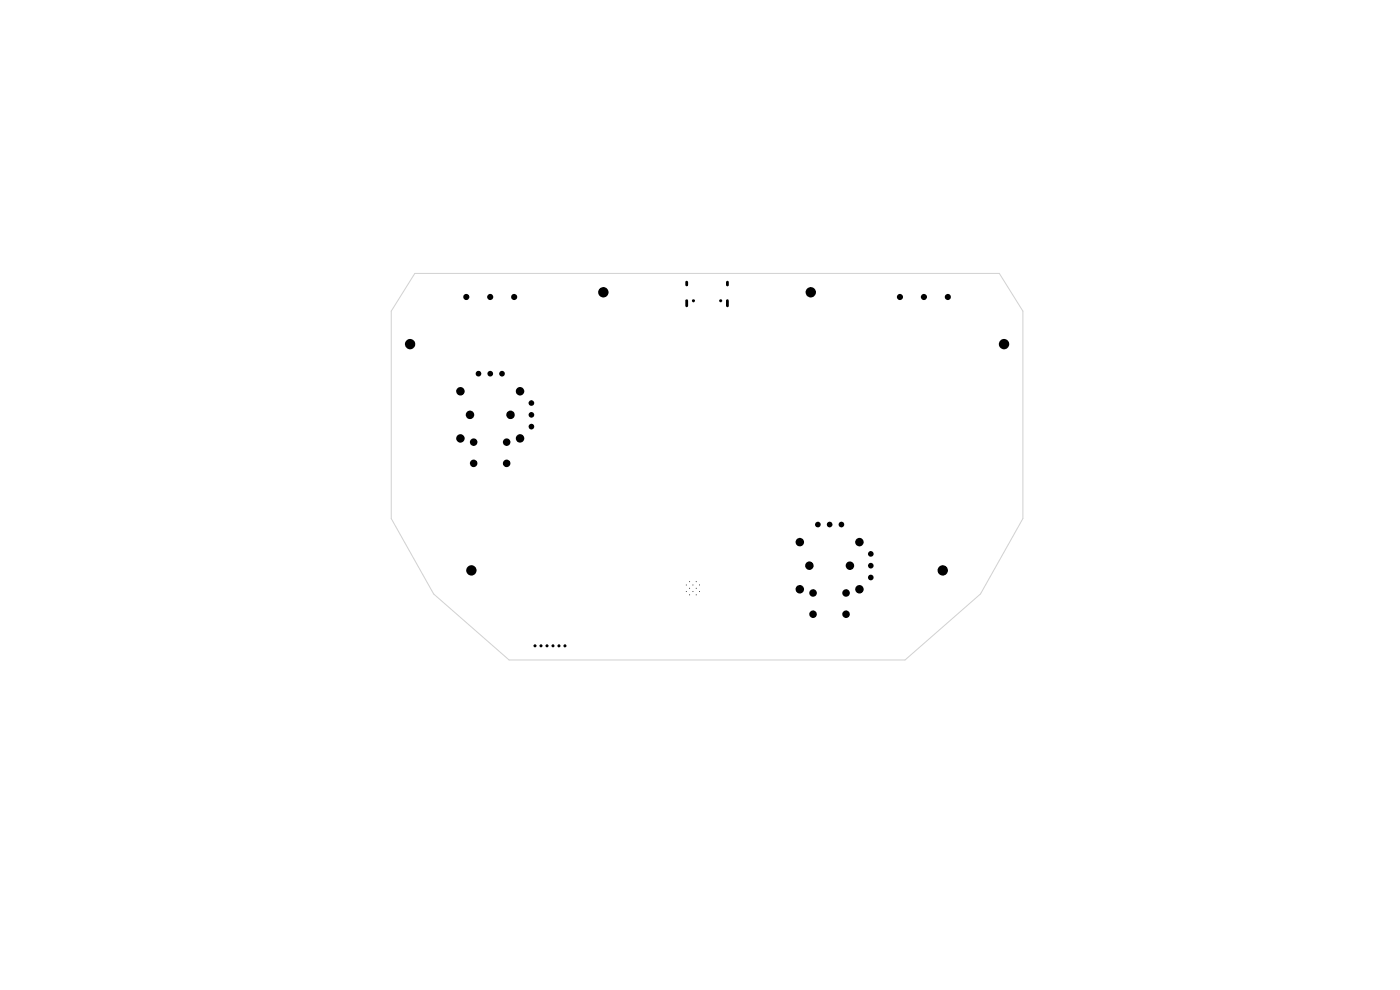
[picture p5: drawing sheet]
<svg xmlns="http://www.w3.org/2000/svg" width="297mm" height="210mm" viewBox="0 0 297 210" stroke-linecap="round" stroke-linejoin="round" font-family="sans-serif">
<path d="M88 58h124l5 8v44l-9 16-16 14h-84l-16-14-9-16v-44z" fill="none" stroke="#d0d2cd" stroke-width=".21"/>
<g fill="#000">
<circle cx="87" cy="73" r="1.1"/>
<circle cx="98.9" cy="63" r=".65"/>
<circle cx="101.5" cy="79.3" r=".6"/>
<circle cx="104" cy="63" r=".65"/>
<circle cx="104" cy="79.3" r=".6"/>
<circle cx="106.5" cy="79.3" r=".6"/>
<circle cx="109.1" cy="63" r=".65"/>
<circle cx="128" cy="62" r="1.1"/>
<circle cx="147.1" cy="63.8" r=".32"/>
<circle cx="152.9" cy="63.8" r=".32"/>
<circle cx="172" cy="62" r="1.1"/>
<circle cx="190.9" cy="63" r=".65"/>
<circle cx="196" cy="63" r=".65"/>
<circle cx="201.1" cy="63" r=".65"/>
<circle cx="213" cy="73" r="1.1"/>
<circle cx="97.7" cy="93" r=".9"/>
<circle cx="97.7" cy="83" r=".9"/>
<circle cx="99.7" cy="88" r=".9"/>
<circle cx="100.5" cy="98.3" r=".8"/>
<circle cx="100.5" cy="93.8" r=".8"/>
<circle cx="107.5" cy="98.3" r=".8"/>
<circle cx="107.5" cy="93.8" r=".8"/>
<circle cx="108.3" cy="88" r=".9"/>
<circle cx="110.3" cy="93" r=".9"/>
<circle cx="110.3" cy="83" r=".9"/>
<circle cx="112.7" cy="85.5" r=".6"/>
<circle cx="112.7" cy="90.5" r=".6"/>
<circle cx="112.7" cy="88" r=".6"/>
<circle cx="169.7" cy="115" r=".9"/>
<circle cx="171.7" cy="120" r=".9"/>
<circle cx="173.5" cy="111.3" r=".6"/>
<circle cx="176" cy="111.3" r=".6"/>
<circle cx="178.5" cy="111.3" r=".6"/>
<circle cx="180.3" cy="120" r=".9"/>
<circle cx="182.3" cy="115" r=".9"/>
<circle cx="184.7" cy="120" r=".6"/>
<circle cx="184.7" cy="117.5" r=".6"/>
<circle cx="100" cy="121" r="1.1"/>
<circle cx="113.5" cy="137" r=".32"/>
<circle cx="114.8" cy="137" r=".32"/>
<circle cx="116" cy="137" r=".32"/>
<circle cx="117.3" cy="137" r=".32"/>
<circle cx="118.6" cy="137" r=".32"/>
<circle cx="119.8" cy="137" r=".32"/>
<circle cx="145.6" cy="124.1" r=".1"/>
<circle cx="145.6" cy="125.5" r=".1"/>
<circle cx="146.3" cy="124.8" r=".1"/>
<circle cx="146.3" cy="123.4" r=".1"/>
<circle cx="146.3" cy="126.2" r=".1"/>
<circle cx="147" cy="124.1" r=".1"/>
<circle cx="147" cy="125.5" r=".1"/>
<circle cx="147.7" cy="124.8" r=".1"/>
<circle cx="147.7" cy="123.4" r=".1"/>
<circle cx="147.7" cy="126.2" r=".1"/>
<circle cx="148.4" cy="124.1" r=".1"/>
<circle cx="148.4" cy="125.5" r=".1"/>
<circle cx="169.7" cy="125" r=".9"/>
<circle cx="172.5" cy="125.8" r=".8"/>
<circle cx="172.5" cy="130.3" r=".8"/>
<circle cx="179.5" cy="125.8" r=".8"/>
<circle cx="179.5" cy="130.3" r=".8"/>
<circle cx="182.3" cy="125" r=".9"/>
<circle cx="184.7" cy="122.5" r=".6"/>
<circle cx="200" cy="121" r="1.1"/>
</g>
<path d="M145.7 59.9v.6M154.3 59.9v.6M145.7 63.8v1.1M154.3 63.8v1.1" fill="none" stroke="#000" stroke-width=".6"/>
</svg>
